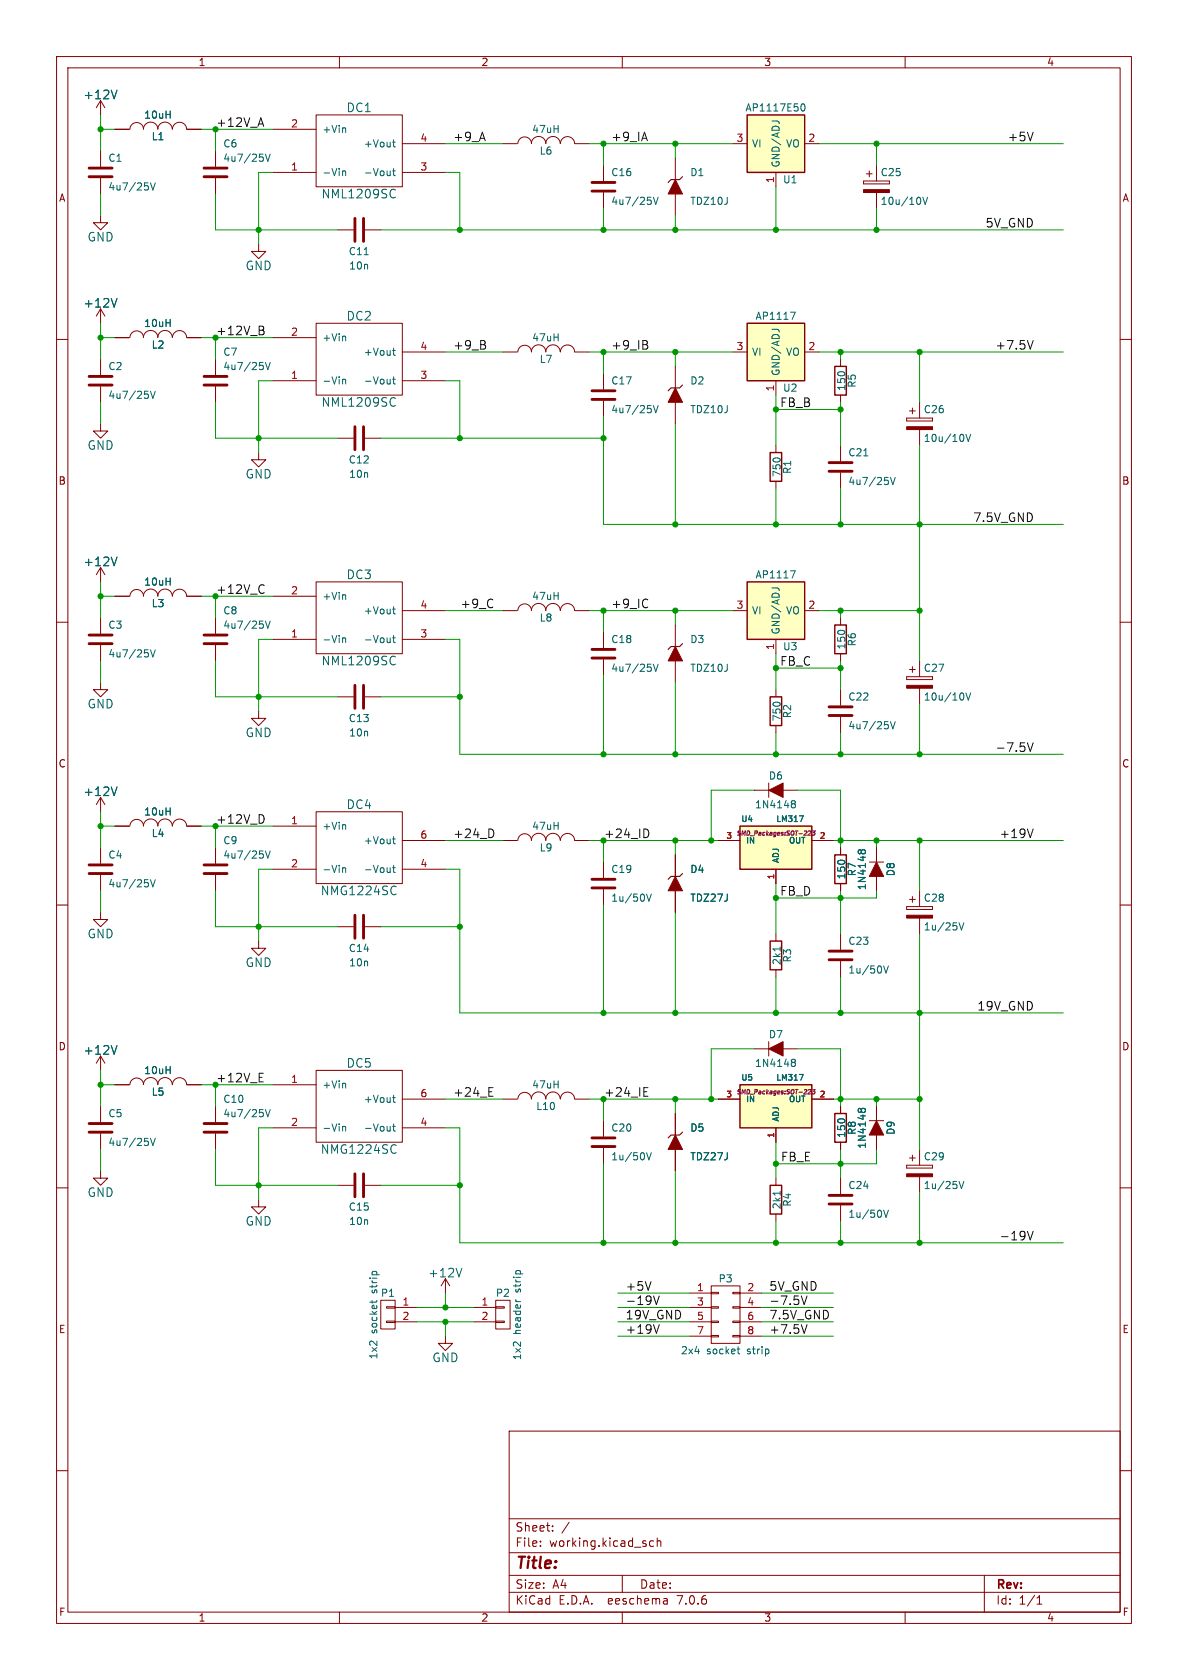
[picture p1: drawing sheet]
<svg xmlns="http://www.w3.org/2000/svg" width="210mm" height="297mm" viewBox="0 0 210 297" stroke-linecap="round" stroke-linejoin="round" font-family="sans-serif">
<defs><g id="words">
<text font-size="2.8" fill="#840000" x="91" y="277.9">Title:</text>
<g font-size="2.1" fill="#006464">
<text x="14.7" y="17.8">+12V</text>
<text x="61.2" y="20">DC1</text>
<text x="56.7" y="35.3">NML1209SC</text>
<text x="15.4" y="42.9">GND</text>
<text x="43.3" y="48">GND</text>
<text x="14.7" y="54.6">+12V</text>
<text x="61.2" y="56.9">DC2</text>
<text x="56.7" y="72.1">NML1209SC</text>
<text x="15.4" y="79.7">GND</text>
<text x="43.3" y="84.8">GND</text>
<text x="14.7" y="100.3">+12V</text>
<text x="61.2" y="102.6">DC3</text>
<text x="56.7" y="117.8">NML1209SC</text>
<text x="15.4" y="125.5">GND</text>
<text x="43.3" y="130.5">GND</text>
<text x="14.7" y="140.9">+12V</text>
<text x="61.2" y="143.2">DC4</text>
<text x="56.6" y="158.5">NMG1224SC</text>
<text x="15.4" y="166.1">GND</text>
<text x="43.3" y="171.2">GND</text>
<text x="14.7" y="186.7">+12V</text>
<text x="61.2" y="189">DC5</text>
<text x="56.6" y="204.2">NMG1224SC</text>
<text x="15.4" y="211.8">GND</text>
<text x="43.3" y="216.9">GND</text>
<text x="75.6" y="226">+12V</text>
<text x="76.3" y="241">GND</text>
</g>
<g font-size="2.1" fill="#009600">
<text x="38.1" y="22.5">+12V_A</text>
<text x="38.1" y="59.4">+12V_B</text>
<text x="38.1" y="105.1">+12V_C</text>
<text x="38.1" y="145.7">+12V_D</text>
<text x="106.7" y="148.3">+24_ID</text>
<text x="38.1" y="191.5">+12V_E</text>
<text x="106.7" y="194">+24_IE</text>
</g>
<g font-size="2.1" fill="#0f0f0f">
<text x="80" y="25.1">+9_A</text>
<text x="107.9" y="25.1">+9_IA</text>
<text x="178.1" y="25.1">+5V</text>
<text x="174.2" y="40.3">5V_GND</text>
<text x="80" y="61.9">+9_B</text>
<text x="107.9" y="61.9">+9_IB</text>
<text x="175.9" y="61.9">+7.5V</text>
<text x="137.8" y="72.1">FB_B</text>
<text x="172" y="92.4">7.5V_GND</text>
<text x="81.3" y="107.6">+9_C</text>
<text x="107.9" y="107.6">+9_IC</text>
<text x="137.8" y="117.8">FB_C</text>
<text x="175.9" y="133">-7.5V</text>
<text x="80" y="148.3">+24_D</text>
<text x="176.6" y="148.3">+19V</text>
<text x="137.8" y="158.4">FB_D</text>
<text x="172.7" y="178.8">19V_GND</text>
<text x="80" y="194">+24_E</text>
<text x="138" y="205.4">FB_E</text>
<text x="176.6" y="219.4">-19V</text>
<text x="110.5" y="230.8">-19V</text>
<text x="110.5" y="233.4">19V_GND</text>
<text x="110.5" y="228.3">+5V</text>
<text x="135.9" y="228.3">5V_GND</text>
<text x="135.9" y="233.4">7.5V_GND</text>
<text x="135.9" y="230.8">-7.5V</text>
<text x="110.5" y="235.9">+19V</text>
<text x="135.9" y="235.9">+7.5V</text>
</g>
<g font-size="2.1" fill="#840000">
<text x="91" y="273.7">File:</text>
<text x="91" y="271">Sheet:</text>
<text x="97.1" y="273.7">working.kicad_sch</text>
<text x="91" y="281.1">Size:</text>
<text x="97.7" y="281.1">A4</text>
<text x="113" y="281.1">Date:</text>
<text x="176" y="281.3">Rev:</text>
<text x="91" y="283.9">KiCad</text>
<text x="98.7" y="283.9">E.D.A.</text>
<text x="107.6" y="283.9">eeschema</text>
<text x="120" y="283.9">7.0.6</text>
<text x="176" y="283.9">Id:</text>
<text x="180.1" y="283.9">1/1</text>
</g>
<g font-size="1.8" fill="#840000">
<text x="35" y="11.9">1</text>
<text x="85" y="11.9">2</text>
<text x="135" y="11.9">3</text>
<text x="185" y="11.9">4</text>
<text x="10.3" y="35.9">A</text>
<text x="198.4" y="35.9">A</text>
<text x="10.3" y="85.9">B</text>
<text x="198.3" y="85.9">B</text>
<text x="10.3" y="135.9">C</text>
<text x="198.3" y="135.9">C</text>
<text x="10.3" y="185.9">D</text>
<text x="198.3" y="185.9">D</text>
<text x="10.3" y="235.9">E</text>
<text x="198.3" y="235.9">E</text>
<text x="10.3" y="285.9">F</text>
<text x="35" y="286.9">1</text>
<text x="85" y="286.9">2</text>
<text x="135" y="286.9">3</text>
<text x="185" y="286.9">4</text>
<text x="198.4" y="285.9">F</text>
</g>
<g font-size="1.8" fill="#006464">
<text x="25.4" y="21.2">10uH</text>
<text x="56.9" y="23.7">+Vin</text>
<text x="94" y="23.7">47uH</text>
<text x="131.7" y="19.9">AP1117E50</text>
<text x="19.1" y="28.8">C1</text>
<text x="26.7" y="25">L1</text>
<text x="39.4" y="26.3">C6</text>
<text x="39.4" y="28.8">4u7/25V</text>
<text x="64.2" y="26.3">+Vout</text>
<text x="95.3" y="27.5">L6</text>
<text x="132.8" y="26.3">VI</text>
<text x="138" y="29.7" transform="rotate(-90 138 29.7)">GND/ADJ</text>
<text x="138.9" y="26.3">VO</text>
<text x="19.1" y="33.9">4u7/25V</text>
<text x="56.9" y="31.3">-Vin</text>
<text x="64.2" y="31.3">-Vout</text>
<text x="108" y="31.3">C16</text>
<text x="121.9" y="31.3">D1</text>
<text x="138.3" y="32.6">U1</text>
<text x="155.6" y="31.3">C25</text>
<text x="108" y="36.4">4u7/25V</text>
<text x="121.9" y="36.4">TDZ10J</text>
<text x="155.6" y="36.4">10u/10V</text>
<text x="61.6" y="45.3">C11</text>
<text x="61.6" y="47.9">10n</text>
<text x="25.4" y="58">10uH</text>
<text x="133.5" y="56.7">AP1117</text>
<text x="19.1" y="65.6">C2</text>
<text x="26.7" y="61.8">L2</text>
<text x="39.4" y="63.1">C7</text>
<text x="39.4" y="65.6">4u7/25V</text>
<text x="56.9" y="60.6">+Vin</text>
<text x="64.2" y="63.1">+Vout</text>
<text x="94" y="60.6">47uH</text>
<text x="95.3" y="64.4">L7</text>
<text x="132.8" y="63.1">VI</text>
<text x="138.9" y="63.1">VO</text>
<text x="19.1" y="70.7">4u7/25V</text>
<text x="56.9" y="68.2">-Vin</text>
<text x="64.2" y="68.2">-Vout</text>
<text x="108" y="68.2">C17</text>
<text x="121.9" y="68.2">D2</text>
<text x="138" y="66.5" transform="rotate(-90 138 66.5)">GND/ADJ</text>
<text x="138.3" y="69.4">U2</text>
<text x="149.6" y="69.2" transform="rotate(-90 149.6 69.2)">150</text>
<text x="151.5" y="68.7" transform="rotate(-90 151.5 68.7)">R5</text>
<text x="108" y="73.3">4u7/25V</text>
<text x="121.9" y="73.3">TDZ10J</text>
<text x="163.2" y="73.3">C26</text>
<text x="61.6" y="82.1">C12</text>
<text x="140.1" y="83.9" transform="rotate(-90 140.1 83.9)">R1</text>
<text x="149.9" y="80.9">C21</text>
<text x="163.2" y="78.3">10u/10V</text>
<text x="61.6" y="84.7">10n</text>
<text x="138.2" y="84.4" transform="rotate(-90 138.2 84.4)">750</text>
<text x="149.9" y="86">4u7/25V</text>
<text x="25.4" y="103.7">10uH</text>
<text x="26.7" y="107.5">L3</text>
<text x="56.9" y="106.3">+Vin</text>
<text x="94" y="106.3">47uH</text>
<text x="133.5" y="102.5">AP1117</text>
<text x="19.1" y="111.4">C3</text>
<text x="39.4" y="108.8">C8</text>
<text x="39.4" y="111.4">4u7/25V</text>
<text x="56.9" y="113.9">-Vin</text>
<text x="64.2" y="113.9">-Vout</text>
<text x="64.2" y="108.8">+Vout</text>
<text x="95.3" y="110.1">L8</text>
<text x="108" y="113.9">C18</text>
<text x="121.9" y="113.9">D3</text>
<text x="132.8" y="108.8">VI</text>
<text x="138" y="112.3" transform="rotate(-90 138 112.3)">GND/ADJ</text>
<text x="138.9" y="108.8">VO</text>
<text x="19.1" y="116.4">4u7/25V</text>
<text x="108" y="119">4u7/25V</text>
<text x="121.9" y="119">TDZ10J</text>
<text x="138.3" y="115.2">U3</text>
<text x="149.6" y="114.9" transform="rotate(-90 149.6 114.9)">150</text>
<text x="151.5" y="114.4" transform="rotate(-90 151.5 114.4)">R6</text>
<text x="163.2" y="119">C27</text>
<text x="149.9" y="124.1">C22</text>
<text x="163.2" y="124.1">10u/10V</text>
<text x="61.6" y="127.9">C13</text>
<text x="61.6" y="130.4">10n</text>
<text x="138.2" y="127.6" transform="rotate(-90 138.2 127.6)">750</text>
<text x="140.1" y="127.1" transform="rotate(-90 140.1 127.1)">R2</text>
<text x="149.9" y="129.1">4u7/25V</text>
<text x="133.4" y="143.1">1N4148</text>
<text x="135.8" y="138">D6</text>
<text x="25.4" y="144.4">10uH</text>
<text x="26.7" y="148.2">L4</text>
<text x="39.4" y="149.5">C9</text>
<text x="56.9" y="146.9">+Vin</text>
<text x="64.2" y="149.5">+Vout</text>
<text x="94" y="146.9">47uH</text>
<text x="19.1" y="152">C4</text>
<text x="39.4" y="152">4u7/25V</text>
<text x="56.9" y="154.5">-Vin</text>
<text x="64.2" y="154.5">-Vout</text>
<text x="95.3" y="150.7">L9</text>
<text x="108" y="154.5">C19</text>
<text x="121.9" y="154.5">D4</text>
<text x="149.6" y="155.6" transform="rotate(-90 149.6 155.6)">150</text>
<text x="151.5" y="155" transform="rotate(-90 151.5 155)">R7</text>
<text x="158.3" y="155" transform="rotate(-90 158.3 155)">D8</text>
<text x="19.1" y="157.1">4u7/25V</text>
<text x="108" y="159.6">1u/50V</text>
<text x="121.9" y="159.6">TDZ27J</text>
<text x="153.3" y="157.5" transform="rotate(-90 153.3 157.5)">1N4148</text>
<text x="163.2" y="159.6">C28</text>
<text x="149.9" y="167.2">C23</text>
<text x="163.2" y="164.7">1u/25V</text>
<text x="61.6" y="168.5">C14</text>
<text x="61.6" y="171">10n</text>
<text x="138.2" y="170.7" transform="rotate(-90 138.2 170.7)">2k1</text>
<text x="140.1" y="170.3" transform="rotate(-90 140.1 170.3)">R3</text>
<text x="149.9" y="172.3">1u/50V</text>
<text x="135.8" y="183.7">D7</text>
<text x="25.4" y="190.1">10uH</text>
<text x="133.4" y="188.8">1N4148</text>
<text x="19.1" y="197.7">C5</text>
<text x="26.7" y="193.9">L5</text>
<text x="39.4" y="197.7">4u7/25V</text>
<text x="39.4" y="195.2">C10</text>
<text x="56.9" y="192.6">+Vin</text>
<text x="64.2" y="195.2">+Vout</text>
<text x="94" y="192.6">47uH</text>
<text x="94.7" y="196.4">L10</text>
<text x="19.1" y="202.8">4u7/25V</text>
<text x="56.9" y="200.3">-Vin</text>
<text x="64.2" y="200.3">-Vout</text>
<text x="108" y="200.3">C20</text>
<text x="121.9" y="200.3">D5</text>
<text x="149.6" y="201.3" transform="rotate(-90 149.6 201.3)">150</text>
<text x="151.5" y="200.7" transform="rotate(-90 151.5 200.7)">R8</text>
<text x="153.3" y="203.2" transform="rotate(-90 153.3 203.2)">1N4148</text>
<text x="158.3" y="200.7" transform="rotate(-90 158.3 200.7)">D9</text>
<text x="108" y="205.3">1u/50V</text>
<text x="121.9" y="205.3">TDZ27J</text>
<text x="163.2" y="205.3">C29</text>
<text x="61.6" y="214.2">C15</text>
<text x="138.2" y="213.9" transform="rotate(-90 138.2 213.9)">2k1</text>
<text x="140.1" y="213.4" transform="rotate(-90 140.1 213.4)">R4</text>
<text x="149.9" y="210.4">C24</text>
<text x="149.9" y="215.5">1u/50V</text>
<text x="163.2" y="210.4">1u/25V</text>
<text x="61.6" y="216.8">10n</text>
<text x="126.9" y="226.9">P3</text>
<text x="66.9" y="228.5" transform="rotate(-90 66.9 228.5)">strip</text>
<text x="67.2" y="229.5">P1</text>
<text x="87.6" y="229.5">P2</text>
<text x="92.3" y="228.4" transform="rotate(-90 92.3 228.4)">strip</text>
<text x="66.9" y="235.8" transform="rotate(-90 66.9 235.8)">socket</text>
<text x="92.3" y="235.9" transform="rotate(-90 92.3 235.9)">header</text>
<text x="120.3" y="239.6">2x4</text>
<text x="124.9" y="239.6">socket</text>
<text x="132.2" y="239.6">strip</text>
<text x="66.9" y="240.4" transform="rotate(-90 66.9 240.4)">1x2</text>
<text x="92.3" y="240.6" transform="rotate(-90 92.3 240.6)">1x2</text>
</g>
<g font-size="1.8" fill="#a90000">
<text x="51.4" y="22.6">2</text>
<text x="74.2" y="25.1">4</text>
<text x="130.1" y="25.1">3</text>
<text x="142.8" y="25.1">2</text>
<text x="51.4" y="30.2">1</text>
<text x="74.2" y="30.2">3</text>
<text x="136.9" y="32.5" transform="rotate(-90 136.9 32.5)">1</text>
<text x="51.4" y="59.4">2</text>
<text x="74.2" y="62">4</text>
<text x="130.1" y="62">3</text>
<text x="142.8" y="62">2</text>
<text x="51.4" y="67.1">1</text>
<text x="74.2" y="67.1">3</text>
<text x="136.9" y="69.3" transform="rotate(-90 136.9 69.3)">1</text>
<text x="51.4" y="105.2">2</text>
<text x="74.2" y="107.7">4</text>
<text x="130.1" y="107.7">3</text>
<text x="142.8" y="107.7">2</text>
<text x="51.4" y="112.8">1</text>
<text x="74.2" y="112.8">3</text>
<text x="136.9" y="115" transform="rotate(-90 136.9 115)">1</text>
<text x="51.4" y="145.8">1</text>
<text x="74.2" y="148.3">6</text>
<text x="51.4" y="153.4">2</text>
<text x="74.2" y="153.4">4</text>
<text x="51.4" y="191.5">1</text>
<text x="74.2" y="194.1">6</text>
<text x="51.4" y="199.1">2</text>
<text x="74.2" y="199.1">4</text>
<text x="71" y="230.9">1</text>
<text x="71" y="233.4">2</text>
<text x="85" y="230.9">1</text>
<text x="85" y="233.4">2</text>
<text x="123.1" y="228.3">1</text>
<text x="123.1" y="230.9">3</text>
<text x="123.1" y="233.4">5</text>
<text x="132" y="228.3">2</text>
<text x="132" y="230.9">4</text>
<text x="132" y="233.4">6</text>
<text x="123.1" y="236">7</text>
<text x="132" y="236">8</text>
</g>
<g font-size="1.4" fill="#a90000">
<text x="128.3" y="148.3">3</text>
<text x="144.8" y="148.3">2</text>
<text x="136.9" y="155.6" transform="rotate(-90 136.9 155.6)">1</text>
<text x="128.3" y="194.1">3</text>
<text x="144.8" y="194.1">2</text>
<text x="136.9" y="201.3" transform="rotate(-90 136.9 201.3)">1</text>
</g>
<g font-size="1.4" fill="#006464">
<text x="130.9" y="145.5">U4</text>
<text x="131.8" y="149.3">IN</text>
<text x="137.1" y="145.5">LM317</text>
<text x="139.3" y="149.3">OUT</text>
<text x="137.9" y="152.7" transform="rotate(-90 137.9 152.7)">ADJ</text>
<text x="130.9" y="191.2">U5</text>
<text x="137.1" y="191.2">LM317</text>
<text x="131.8" y="195">IN</text>
<text x="139.3" y="195">OUT</text>
<text x="137.9" y="198.4" transform="rotate(-90 137.9 198.4)">ADJ</text>
</g>
<g font-size="1.1" fill="#840084">
<text x="130.1" y="147.9">SMD_Packages:SOT-223</text>
<text x="130.1" y="193.6">SMD_Packages:SOT-223</text>
</g>
</g></defs>
<g fill="none" stroke="#840000" stroke-width=".18">
<path d="M10 10h190v277h-190zM12 12h186v273h-186zM17.8 17.8v2.5M17.8 17.8l-.8 1.3M17.8 17.8l.7 1.3M60 10v2M110 10v2M160 10v2M17.8 38.1v1.3h1.2l-1.2 1.2-1.3-1.2h1.3M17.8 26.7v2.8M17.8 31.5v2.8M20.3 22.9h2.6"/>
<path d="M23 22.8a1.19 1.19 0 0 1 1.2-1.1 1.19 1.19 0 0 1 1.1 1.1 1.28 1.28 0 0 1 1.3-1.2 1.28 1.28 0 0 1 1.3 1.2M27.9 22.8a1.28 1.28 0 0 1 1.3-1.2 1.28 1.28 0 0 1 1.3 1.2M30.5 22.8a1.26 1.26 0 0 1 1.2-1.2 1.26 1.26 0 0 1 1.3 1.2l2.6 .1M38.1 26.7v2.8M38.1 31.5v2.8M48.3 30.5h7.6M48.3 22.9h7.6M55.9 20.3h15.2v12.7h-15.2zM71.1 30.5h7.6M71.1 25.4h7.6M88.9 25.4h2.5M91.5 25.4a1.21 1.21 0 0 1 1.2-1.2 1.21 1.21 0 0 1 1.3 1.2"/>
<path d="M93.9 25.4a1.27 1.27 0 0 1 1.3-1.3 1.27 1.27 0 0 1 1.3 1.3 1.28 1.28 0 0 1 1.3-1.3 1.28 1.28 0 0 1 1.2 1.3M99.1 25.4a1.26 1.26 0 0 1 1.2-1.2 1.26 1.26 0 0 1 1.3 1.2M101.6 25.4h2.5M106.7 29.2v2.8M106.7 34v2.8M119.4 27.9v3.9M119.4 34.3v3.8M129.5 25.4h2.6M137.2 30.5v2.5M142.2 25.4h2.6M152.7 32v.5zM152.7 32.5h4.5z"/>
<path d="M152.7 32h4.5zM153.2 30.7h1M153.7 30.2v1M154.9 29.2v2.8M154.9 34v2.8M157.2 32v.5zM10 60h2M17.8 54.6v2.6M17.8 54.6l-.8 1.3M17.8 54.6l.7 1.3M20.3 59.7h2.6M23 59.7a1.19 1.19 0 0 1 1.2-1.2 1.19 1.19 0 0 1 1.1 1.2 1.28 1.28 0 0 1 1.3-1.3 1.28 1.28 0 0 1 1.3 1.3"/>
<path d="M27.9 59.7a1.28 1.28 0 0 1 1.3-1.3 1.28 1.28 0 0 1 1.3 1.3M30.5 59.7a1.26 1.26 0 0 1 1.2-1.3 1.26 1.26 0 0 1 1.3 1.3M33 59.7h2.6M45.7 43.2v1.3h1.3l-1.3 1.2-1.3-1.2h1.3M48.3 59.7h7.6M55.9 57.2h15.2v12.7h-15.2zM59.7 40.6h2.8M64.5 40.6h2.8M198 60h2M17.8 74.9v1.3h1.2l-1.2 1.3-1.3-1.3h1.3M17.8 63.5v2.8M17.8 68.3v2.8"/>
<path d="M38.1 63.5v2.8M38.1 68.3v2.8M48.3 67.3h7.6M59.7 77.5h2.8M64.5 77.5h2.8M71.1 67.3h7.6M71.1 62.2h7.6M88.9 62.2h2.5M91.5 62.2a1.21 1.21 0 0 1 1.2-1.2 1.21 1.21 0 0 1 1.3 1.2M93.9 62.2a1.27 1.27 0 0 1 1.3-1.2 1.27 1.27 0 0 1 1.3 1.2 1.28 1.28 0 0 1 1.3-1.2 1.28 1.28 0 0 1 1.2 1.2M99.1 62.2a1.26 1.26 0 0 1 1.2-1.2 1.26 1.26 0 0 1 1.3 1.2M101.6 62.2h2.5"/>
<path d="M106.7 66v2.8M106.7 70.9v2.8M119.4 64.8v3.8M119.4 71.1v3.8M129.5 62.2h2.6M137.2 67.3v2.6M137.2 78.7v1.3M142.2 62.2h2.6M148.6 63.5v1.3M148.6 69.9v1.2M148.6 78.7v2.8M160.3 73.9v.5z"/>
<path d="M160.3 74.4h4.5zM160.3 73.9h4.5zM160.8 72.6h1M161.3 72.1v1.1M162.6 71.1v2.8M162.6 75.9v2.8M164.8 73.9v.5zM45.7 80v1.3h1.3l-1.3 1.3-1.3-1.3h1.3M137.2 85.1v1.3M148.6 83.6v2.8M10 110h2M17.8 100.3v2.6"/>
<path d="M17.8 109.2v2.8M17.8 114v2.8M17.8 100.3l-.8 1.3M17.8 100.3l.7 1.3M20.3 105.4h2.6M23 105.4a1.19 1.19 0 0 1 1.2-1.2 1.19 1.19 0 0 1 1.1 1.2 1.28 1.28 0 0 1 1.3-1.3 1.28 1.28 0 0 1 1.3 1.3M27.9 105.4a1.28 1.28 0 0 1 1.3-1.3 1.28 1.28 0 0 1 1.3 1.3M30.5 105.4a1.26 1.26 0 0 1 1.2-1.2 1.26 1.26 0 0 1 1.3 1.2h2.6M38.1 109.2v2.8M38.1 114v2.8M48.3 105.4h7.6M48.3 113h7.6"/>
<path d="M55.9 102.9h15.2v12.7h-15.2zM71.1 108h7.6M71.1 113h7.6M88.9 108h2.5M91.5 107.9a1.21 1.21 0 0 1 1.2-1.1 1.21 1.21 0 0 1 1.3 1.1M93.9 107.9a1.27 1.27 0 0 1 1.3-1.2 1.27 1.27 0 0 1 1.3 1.2 1.28 1.28 0 0 1 1.3-1.2 1.28 1.28 0 0 1 1.2 1.2M99.1 107.9a1.26 1.26 0 0 1 1.2-1.2 1.26 1.26 0 0 1 1.3 1.2M101.6 108h2.5M106.7 111.8v2.8M106.7 116.6v2.8M119.4 110.5v3.8M119.4 116.8v3.9"/>
<path d="M129.5 108h2.6M137.2 113v2.6M142.2 108h2.6M148.6 109.2v1.3M148.6 115.6v1.2M160.3 119.6v.5zM160.3 119.6h4.5zM160.8 118.4h1M161.3 117.9v1M162.6 116.8v2.8M164.8 119.6v.5zM198 110h2"/>
<path d="M17.8 120.7v1.2h1.2l-1.2 1.3-1.3-1.3h1.3M45.7 125.7v1.3h1.3l-1.3 1.3-1.3-1.3h1.3M59.7 123.2h2.8M64.5 123.2h2.8M133.3 139.7h2.6M135.9 138.4v2.6M137.2 121.9v1.3M137.2 128.3v1.2M138.4 139.7h2.6M148.6 121.9v2.8M148.6 126.7v2.8M160.3 120.1h4.5z"/>
<path d="M162.6 121.7v2.8M10 160h2M17.8 141v2.5M17.8 149.9v2.8M17.8 154.7v2.8M17.8 141l-.8 1.2M17.8 141l.7 1.2M20.3 146.1h2.6M23 146a1.19 1.19 0 0 1 1.2-1.1 1.19 1.19 0 0 1 1.1 1.1 1.28 1.28 0 0 1 1.3-1.2 1.28 1.28 0 0 1 1.3 1.2M27.9 146a1.28 1.28 0 0 1 1.3-1.2 1.28 1.28 0 0 1 1.3 1.2M30.5 146a1.26 1.26 0 0 1 1.2-1.2 1.26 1.26 0 0 1 1.3 1.2M33 146.1h2.6"/>
<path d="M38.1 149.9v2.8M38.1 154.7v2.8M48.3 146.1h7.6M48.3 153.7h7.6M55.9 143.5h15.2v12.7h-15.2zM71.1 148.6h7.6M71.1 153.7h7.6M88.9 148.6h2.5M91.5 148.6a1.21 1.21 0 0 1 1.2-1.2 1.21 1.21 0 0 1 1.3 1.2M93.9 148.6a1.27 1.27 0 0 1 1.3-1.3 1.27 1.27 0 0 1 1.3 1.3 1.28 1.28 0 0 1 1.3-1.3 1.28 1.28 0 0 1 1.2 1.3M99.1 148.6a1.26 1.26 0 0 1 1.2-1.3 1.26 1.26 0 0 1 1.3 1.3M101.6 148.6h2.5"/>
<path d="M106.7 152.4v2.8M106.7 157.2v2.8M119.4 151.1v3.8M119.4 157.5v3.8M127 148.6h3.8M137.2 153.7v2.5M143.5 148.6h3.8M148.6 149.9v1.2M148.6 156.2v1.3M153.7 152.4h2.5M154.9 149.9v2.5M154.9 154.9v2.6"/>
<path d="M160.8 159h1M161.3 158.5v1M162.6 157.5v2.8M198 160h2M17.8 161.3v1.3h1.2l-1.2 1.2-1.3-1.2h1.3M45.7 166.4v1.2h1.3l-1.3 1.3-1.3-1.3h1.3M59.7 163.8h2.8M64.5 163.8h2.8M137.2 165.1v1.3M137.2 171.5v1.2M148.6 165.1v2.8M148.6 169.9v2.8"/>
<path d="M160.3 160.3v.5zM160.3 160.8h4.5zM160.3 160.3h4.5zM162.6 162.3v2.8M164.8 160.3v.5zM17.8 186.7v2.5M17.8 195.6v2.8M17.8 186.7l-.8 1.3M17.8 186.7l.7 1.3M20.3 191.8h2.6M23 191.7a1.19 1.19 0 0 1 1.2-1.1 1.19 1.19 0 0 1 1.1 1.1 1.28 1.28 0 0 1 1.3-1.2 1.28 1.28 0 0 1 1.3 1.2M27.9 191.7a1.28 1.28 0 0 1 1.3-1.2 1.28 1.28 0 0 1 1.3 1.2"/>
<path d="M30.5 191.7a1.26 1.26 0 0 1 1.2-1.2 1.26 1.26 0 0 1 1.3 1.2l2.6 .1M38.1 195.6v2.8M48.3 191.8h7.6M48.3 199.4h7.6M55.9 189.2h15.2v12.7h-15.2zM71.1 194.3h7.6M71.1 199.4h7.6M88.9 194.3h2.5M91.5 194.3a1.21 1.21 0 0 1 1.2-1.2 1.21 1.21 0 0 1 1.3 1.2M93.9 194.3a1.27 1.27 0 0 1 1.3-1.3 1.27 1.27 0 0 1 1.3 1.3 1.28 1.28 0 0 1 1.3-1.3 1.28 1.28 0 0 1 1.2 1.3M99.1 194.3a1.26 1.26 0 0 1 1.2-1.2 1.26 1.26 0 0 1 1.3 1.2M101.6 194.3h2.5"/>
<path d="M106.7 198.1v2.8M119.4 196.9v3.8M127 194.3h3.8M133.3 185.4h2.6M135.9 184.2v2.5M137.2 199.4v2.5M138.4 185.4h2.6M143.5 194.3h3.8M148.6 195.6v1.3M153.7 198.1h2.5M154.9 195.6v2.5M10 210h2"/>
<path d="M17.8 207v1.3h1.2l-1.2 1.3-1.3-1.3h1.3M17.8 200.4v2.8M38.1 200.4v2.8M45.7 212.1v1.3h1.3l-1.3 1.2-1.3-1.2h1.3M59.7 209.6h2.8M64.5 209.6h2.8M106.7 202.9v2.8M119.4 203.2v3.8M137.2 208.3v1.3M137.2 214.6v1.3M148.6 201.9v1.3M148.6 208.3v2.8"/>
<path d="M148.6 213.1v2.8M154.9 200.7v2.5M160.3 206v.5zM160.3 206.5h4.5zM160.3 206h4.5zM160.8 204.7h1M161.3 204.2v1M162.6 203.2v2.8M162.6 208v2.8M164.8 206v.5zM198 210h2M67.3 229.9h2.5v5h-2.5z"/>
<path d="M68.3 233.6h1.5v.2h-1.5zM68.3 231h1.5v.3h-1.5zM69.8 231.1h3.9M69.8 233.7h3.9M78.7 236.2v1.3h1.3l-1.3 1.3-1.2-1.3h1.2M78.7 226.1l-.7 1.2M78.7 226.1v2.5M78.7 226.1l.8 1.2M83.8 231.1h3.8M83.8 233.7h3.8M87.6 233.6h1.6v.2h-1.6zM87.6 231h1.6v.3h-1.6z"/>
<path d="M87.6 229.9h2.6v5h-2.6zM121.9 231.1h3.8M121.9 233.7h3.8M121.9 228.6h3.8M121.9 236.2h3.8M125.7 236.1h1.3v.2h-1.3zM125.7 233.6h1.3v.2h-1.3zM125.7 231h1.3v.3h-1.3zM125.7 228.5h1.3v.2h-1.3zM125.7 227.3h5.1v10.2h-5.1zM129.5 236.1h1.3v.2h-1.3zM129.5 233.6h1.3v.2h-1.3z"/>
<path d="M129.5 231h1.3v.3h-1.3zM129.5 228.5h1.3v.2h-1.3zM130.8 231.1h3.8M130.8 233.7h3.8M130.8 228.6h3.8M130.8 236.2h3.8M10 260h2M90 253h108v32h-108zM198 260h2M90 278.5h108M90 274.5h108M90 268.5h108"/>
<path d="M95.5 273.2v.2M95.5 272.5v.1M97.7 270.5v.2M97.7 269.8v.1M100.6 269.1l-1.3 1.9M110 278.5v3M115.5 272.5l-.4-.1-.3 .3v.4l.2 .2h.5M116.2 272.5l.2-.1 .4 .1v.9M116.2 271.9v1.5M174 278.5v6.5M60 285v2M90 281.5h108"/>
<path d="M110 285v2M117.9 282.7l.1 .9M118 283.5l-.2 .1M118 282.9l-.2 .1M160 285v2M183.3 283.6h.9M183.3 282.5l.5-.4v1.5"/>
</g>
<g fill="none" stroke="#840000" stroke-width=".51">
<path d="M15.7 31.2h4.1M15.7 29.7h4.1M36.1 31.2h4M36.1 29.7h4M62.7 38.6v4.1M64.3 38.6v4.1M104.6 33.8h4.1M104.6 32.3h4.1M15.7 68.1h4.1M15.7 66.5h4.1M36.1 68.1h4M36.1 66.5h4"/>
<path d="M62.7 75.4v4.1M64.3 75.4v4.1M104.6 70.6h4.1M104.6 69.1h4.1M146.6 83.3h4M146.6 81.8h4M15.7 113.8h4.1M15.7 112.3h4.1M36.1 113.8h4M36.1 112.3h4M104.6 116.3h4.1M104.6 114.8h4.1"/>
<path d="M62.7 121.2v4M64.3 121.2v4M146.6 126.5h4M146.6 125h4M15.7 154.4h4.1M15.7 152.9h4.1M36.1 154.4h4M36.1 152.9h4M104.6 157h4.1M104.6 155.4h4.1M62.7 161.8v4.1M64.3 161.8v4.1"/>
<path d="M146.6 169.7h4M146.6 168.1h4M15.7 198.6h4.1M36.1 198.6h4M15.7 200.2h4.1M36.1 200.2h4M62.7 207.5v4.1M64.3 207.5v4.1M104.6 202.7h4.1M104.6 201.2h4.1M146.6 212.9h4M146.6 211.3h4"/>
</g>
<g fill="none" stroke="#006464" stroke-width=".18">
<path d="M20.7 15.9l-.5 1.6M141.6 18.6l.3-.2a.68 .68 0 0 1 .4 .6 .68 .68 0 0 1-.4 .6l-.3-.2M26.2 32.9v.6M26.6 32.3l.4 1.3 .4-1.3M46.5 27.9v.5M46.9 27.2l.4 1.3 .5-1.3M60.6 30.2v.9M60.6 30.3l.1-.1 .3 .1 .1 .8M60.9 22.6l.2 .2v.6M69.4 30.2h.5M69.4 25.1h.5M69.5 33.5l.4 .1"/>
<path d="M69.6 24.7v1.1l.3 .2M69.6 29.8v1.1l.3 .2M69.9 34.8l-.4 .2M115.1 35.5v.5M115.5 34.9l.4 1.2 .4-1.2M136.5 21.4h.9l.3 .2M162.7 35.1v.8M163.1 34.9l.4 1.2 .5-1.2M20.7 52.8l-.5 1.5M60.9 59.4l.2 .2v.7M64.4 45h.7M136.5 58.2h.9l.3 .2"/>
<path d="M139.7 55.2h.9l-.6 1.3M26.2 69.8v.5M26.6 69.2l.4 1.2 .4-1.2M46.5 64.7v.5M46.9 64.1l.4 1.2 .5-1.2M60.6 67v.9M60.6 67.2l.1-.2 .3 .1 .1 .8M69.4 67h.5M69.4 62h.5M69.5 70.3l.4 .1M69.6 61.5v1.1l.3 .2M69.6 66.6v1.1l.3 .2"/>
<path d="M69.9 71.7l-.4 .1M115.1 72.3v.5M115.5 71.7l.4 1.3 .4-1.3M170.3 77v.8M170.7 76.8l.5 1.2 .4-1.2M20.7 98.5l-.5 1.5M152.7 80.6h.7M157 85v.5M157.4 84.4l.4 1.3 .5-1.3M26.2 115.5v.5M26.6 114.9l.4 1.2 .4-1.2M46.5 110.4v.5"/>
<path d="M46.9 109.8l.4 1.3 .5-1.3M60.6 112.8v.8M60.6 112.9l.1-.1h.3l.1 .8M60.9 105.1l.2 .2v.7M69.4 112.8h.5M69.4 107.7h.5M69.5 116l.4 .2M69.6 107.3v1l.3 .2M69.6 112.3v1.1l.3 .2M69.9 117.4l-.4 .1M115.1 118v.6M115.5 117.4l.4 1.3 .4-1.3"/>
<path d="M136.5 103.9h.9l.3 .2M139.7 100.9h.9l-.6 1.3M20.7 139.1l-.5 1.6M157 128.2v.5M157.4 127.6l.4 1.2 .5-1.2M170.3 122.7v.8M170.7 122.5l.5 1.3 .4-1.3M26.2 156.1v.6M26.6 155.5l.4 1.3 .4-1.3M46.5 151v.6M46.9 150.4l.4 1.3 .5-1.3M60.6 153.4v.8"/>
<path d="M60.6 153.5l.1-.1 .3 .1 .1 .7M60.9 145.8l.2 .2v.6M69.4 153.4h.5M69.4 148.3h.5M69.6 147.9v1.1l.3 .2M69.6 153v1.1l.3 .1M69.7 156.7l.3 .1M70 158l-.3 .2M114.3 158.1l.4 1.2 .4-1.2M140 141.6l.4-.1 .1 .2 .1 .2-.2 .2M140 142l.1 .1M140.1 142.1h.3"/>
<path d="M140.1 142.1l-.1 .1M140.4 142.1l.2 .2-.1 .4-.1 .1h-.4M141.3 144.2h.7l-.4 1M152.3 150.7l-.1 .1M152.3 150.5l-.3-.3-.2 .1-.1 .2 .1 .3M152.3 150.5l.2-.3 .4 .1 .1 .2-.1 .3M152.3 150.5v.2M152.3 150.7v.1M137.9 167.4v.7M156.2 170.8l.4 1.2 .4-1.2M169.5 163.1l.5 1.3 .4-1.3M20.7 184.8l-.5 1.6"/>
<path d="M46.5 196.8v.5M46.9 196.2l.4 1.2 .5-1.2M60.6 199.1v.9M60.6 199.2l.1-.1 .3 .1 .1 .8M60.9 191.5l.2 .2v.6M69.4 199.1h.5M69.4 194h.5M69.6 193.6v1.1l.3 .2M69.6 198.7v1.1l.3 .2M140 187.8h.1M140 187.3h.4l.1 .1 .1 .2-.2 .2M140.1 187.8h.3"/>
<path d="M140.1 187.8l-.1 .1M140.4 187.8l.2 .3-.1 .3-.1 .1h-.4M141.3 189.9h.7l-.4 1.1M152.3 196.2l-.3-.3-.2 .1-.1 .2 .1 .3M152.3 196.2v.2M152.3 196.2l.2-.3 .4 .1 .1 .2-.1 .3M152.3 196.4l-.1 .1M152.3 196.4v.1M26.2 201.8v.6M26.6 201.2l.4 1.3 .4-1.3M69.7 202.4l.3 .1M70 203.8l-.3 .1"/>
<path d="M114.3 203.8l.4 1.2 .4-1.2M137.9 210.6v.7M156.2 213.9l.4 1.3 .4-1.3M169.5 208.9l.5 1.2 .4-1.2M65.8 229.9v.5M66.6 229.9v.2M81.6 224.2l-.5 1.5M91.2 229.7v.2M130.3 238.5h.5M130.5 239.3h.3"/>
</g>
<g fill="none" stroke="#840000" stroke-width=".25">
<path d="M132.1 20.3h10.1v10.2h-10.1zM132.1 57.2h10.1v10.1h-10.1zM147.6 64.8h2v5.1h-2zM136.1 80h2.1v5.1h-2.1zM132.1 102.9h10.1v10.1h-10.1zM147.6 110.5h2v5.1h-2zM136.1 123.2h2.1v5.1h-2.1zM130.8 146.1h12.7v7.6h-12.7zM147.6 151.1h2v5.1h-2zM136.1 166.4h2.1v5.1h-2.1zM130.8 191.8h12.7v7.6h-12.7zM147.6 196.9h2v5h-2z"/>
<path d="M136.1 209.6h2.1v5h-2.1z"/>
</g>
<path d="M120.6 31.2l-.5 .6h-1.5l-.5 .5M120.6 68.1l-.5 .5h-1.5l-.5 .5M120.6 113.8l-.5 .5h-1.5l-.5 .5M120.6 154.4l-.5 .5h-1.5l-.5 .5M120.6 200.2l-.5 .5h-1.5l-.5 .5" fill="none" stroke="#840000" stroke-width=".2"/>
<g fill="#840000" stroke="#840000" stroke-width=".18">
<path d="M119.4 114.3l1.2 2.5h-2.5z"/>
<path d="M135.9 185.4l2.5-1.2v2.5z"/>
<path d="M160.3 121.2h4.5v.5h-4.5z"/>
<path d="M119.4 154.9l1.2 2.6h-2.5z"/>
<path d="M154.9 152.4l1.3 2.5h-2.5z"/>
<path d="M160.3 161.8h4.5v.5h-4.5z"/>
<path d="M135.9 139.7l2.5-1.3v2.6z"/>
<path d="M160.3 75.4h4.5v.5h-4.5z"/>
<path d="M152.7 33.5h4.5v.5h-4.5z"/>
<path d="M160.3 207.5h4.5v.5h-4.5z"/>
<path d="M119.4 31.8l1.2 2.5h-2.5z"/>
<path d="M119.4 68.6l1.2 2.5h-2.5z"/>
<path d="M154.9 198.1l1.3 2.6h-2.5z"/>
<path d="M119.4 200.7l1.2 2.5h-2.5z"/>
</g>
<g fill="#ffffc2" stroke="#ffffc2" stroke-width=".18">
<path d="M132.1 102.9h10.1v10.1h-10.1z"/>
<path d="M130.8 191.8h12.7v7.6h-12.7z"/>
<path d="M130.8 146.1h12.7v7.6h-12.7z"/>
<path d="M132.1 20.3h10.1v10.2h-10.1z"/>
<path d="M132.1 57.2h10.1v10.1h-10.1z"/>
</g>
<path d="M142.9 147l.3-.1 .1 .2-.5 .6h.5M143.6 146.9h.5l-.3 .3 .2 .1v.3h-.5M142.9 192.7l.3-.1 .1 .2-.5 .6h.5M143.6 192.6h.5l-.3 .3 .2 .1v.3h-.5" fill="none" stroke="#840084" stroke-width=".18"/>
<g fill="none" stroke="#0f0f0f" stroke-width=".18">
<path d="M45.7 21.9h.8M46.1 20.8l.5 1.6M85.3 23.4l.5 1.5M113.6 24.5h.7M113.9 23.4l.5 1.5M182.6 23.4l-.5 1.5M46.3 57.7l.3 .2-.1 .3-.2 .2a.41 .41 0 0 1 .4 .4 .41 .41 0 0 1-.3 .4h-.6M85.5 60.9a.41 .41 0 0 1 .4 .4 .41 .41 0 0 1-.3 .4M85.6 60.3l.2 .2-.2 .4M114.1 60.2l.3 .3v.3l-.3 .1a.41 .41 0 0 1 .4 .4 .41 .41 0 0 1-.3 .4h-.6M182.6 60.2l-.5 1.5M46.4 103.4l.3 .1"/>
<path d="M46.7 104.8l-.3 .1M87 106l.1 .1M87.1 107.3l-.1 .1M114.2 105.9l.3 .2M114.5 107.3l-.3 .1M181.6 131.3l.5 1.5 .5-1.5M46.4 144.1l.3 .6-.1 .5-.2 .3M86.8 146.6a.82 .82 0 0 1 .5 .7 .82 .82 0 0 1-.5 .8M114.2 146.6a.82 .82 0 0 1 .5 .7 .82 .82 0 0 1-.5 .8M182.6 146.6l-.5 1.5M45.8 190.5h.5M45.8 191.3h.7"/>
<path d="M45.8 189.7h.7M86.4 193h.5M86.4 193.8h.7M86.4 192.3h.7M113.8 193h.5M113.8 193.8h.7M113.8 192.3h.7M181.6 217.7l.5 1.5 .5-1.5M115.1 226.6l-.5 1.5M115.5 229.1l.5 1.5 .5-1.5M116.5 234.2l-.5 1.5M141.7 229.1l.5 1.5 .5-1.5"/>
<path d="M142.7 234.2l-.5 1.5"/>
</g>
<g fill="none" stroke="#009600" stroke-width=".18">
<path d="M17.8 20.3v6.4M17.8 34.3v3.8M17.8 22.9h2.5M35.6 22.9h12.7M38.1 22.9v3.8M38.1 34.3v6.3h21.6M48.3 30.5h-2.6v12.7M78.7 30.5h2.6v10.1M78.7 25.4h10.2M104.1 25.4h25.4M106.7 25.4v3.8M106.7 36.8v3.8"/>
<path d="M119.4 25.4v2.5M119.4 38.1v2.5M137.2 33v7.6M144.8 25.4h43.2M154.9 25.4v3.8M154.9 36.8v3.8M17.8 57.2v6.3M17.8 59.7h2.5M35.6 59.7h12.7M38.1 59.7v3.8M67.3 40.6h120.7M17.8 71.1v3.8"/>
<path d="M38.1 71.1v6.4h21.6M48.3 67.3h-2.6v12.7M67.3 77.5h39.4M78.7 67.3h2.6v10.2M78.7 62.2h10.2M104.1 62.2h25.4M106.7 62.2v3.8M106.7 73.7v19h81.3M119.4 62.2v2.6M119.4 74.9v17.8M137.2 69.9v8.8M137.2 72.4h11.4"/>
<path d="M144.8 62.2h43.2M148.6 62.2v1.3M148.6 71.1v7.6M162.6 62.2v8.9M162.6 78.7v38.1M137.2 86.4v6.3M148.6 86.4v6.3M17.8 102.9v6.3M17.8 116.8v3.9M17.8 105.4h2.5M35.6 105.4h12.7M38.1 105.4v3.8"/>
<path d="M38.1 116.8v6.4h21.6M48.3 113h-2.6v12.7M78.7 113h2.6v20.4h106.7M78.7 108h10.2M104.1 108h25.4M106.7 108v3.8M106.7 119.4v14M119.4 108v2.5M137.2 115.6v6.3M137.2 118.1h11.4M144.8 108h17.8M148.6 108v1.2"/>
<path d="M148.6 116.8v5.1M67.3 123.2h14M119.4 120.7v12.7M133.3 139.7h-7.6v8.9M137.2 129.5v3.9M141 139.7h7.6v10.2M148.6 129.5v3.9M162.6 124.5v8.9M17.8 143.5v6.4M17.8 157.5v3.8M17.8 146.1h2.5M35.6 146.1h12.7"/>
<path d="M38.1 157.5v6.3h21.6M38.1 146.1v3.8M48.3 153.7h-2.6v12.7M78.7 153.7h2.6v25.4h106.7M78.7 148.6h10.2M104.1 148.6h22.9M106.7 148.6v3.8M119.4 148.6v2.5M137.2 156.2v8.9M147.3 148.6h40.7M148.6 157.5v7.6M154.9 148.6v1.3"/>
<path d="M154.9 157.5v1.3h-17.7M162.6 148.6v8.9M67.3 163.8h14M106.7 160v19.1M119.4 161.3v17.8M137.2 172.7v6.4M148.6 172.7v6.4M162.6 165.1v38.1M17.8 189.2v6.4M17.8 191.8h2.5M35.6 191.8h12.7M38.1 191.8v3.8"/>
<path d="M48.3 199.4h-2.6v12.7M78.7 194.3h10.2M78.7 199.4h2.6v20.3h106.7M104.1 194.3h22.9M106.7 194.3v3.8M119.4 194.3v2.6M133.3 185.4h-7.6v8.9M141 185.4h7.6v10.2M147.3 194.3h15.3M154.9 194.3v1.3M17.8 203.2v3.8M38.1 203.2v6.4h21.6"/>
<path d="M67.3 209.6h14M106.7 205.7v14M119.4 207v12.7M137.2 201.9v6.4M137.2 215.9v3.8M148.6 203.2v5.1M148.6 215.9v3.8M154.9 203.2v2.5h-17.7M162.6 210.8v8.9M73.7 231.1h10.1M73.7 233.7h10.1M78.7 228.6v2.5"/>
<path d="M78.7 233.7v2.5M109.2 231.1h12.7M109.2 233.7h12.7M109.2 236.2h12.7M109.2 228.6h12.7M134.6 231.1h12.7M134.6 233.7h12.7M134.6 236.2h12.7M134.6 228.6h12.7"/>
</g>
<g fill="#009600" stroke="#009600" stroke-width=".18">
<circle cx="125.7" cy="148.6" r=".46"/>
<circle cx="119.4" cy="148.6" r=".46"/>
<circle cx="106.7" cy="179.1" r=".46"/>
<circle cx="119.4" cy="179.1" r=".46"/>
<circle cx="106.7" cy="219.7" r=".46"/>
<circle cx="81.3" cy="209.6" r=".46"/>
<circle cx="81.3" cy="163.8" r=".46"/>
<circle cx="78.7" cy="233.7" r=".46"/>
<circle cx="78.7" cy="231.1" r=".46"/>
<circle cx="125.7" cy="194.3" r=".46"/>
<circle cx="137.2" cy="179.1" r=".46"/>
<circle cx="119.4" cy="194.3" r=".46"/>
<circle cx="137.2" cy="205.7" r=".46"/>
<circle cx="148.6" cy="205.7" r=".46"/>
<circle cx="162.6" cy="219.7" r=".46"/>
<circle cx="148.6" cy="219.7" r=".46"/>
<circle cx="162.6" cy="194.3" r=".46"/>
<circle cx="17.8" cy="191.8" r=".46"/>
<circle cx="45.7" cy="209.6" r=".46"/>
<circle cx="148.6" cy="179.1" r=".46"/>
<circle cx="137.2" cy="158.8" r=".46"/>
<circle cx="162.6" cy="148.6" r=".46"/>
<circle cx="154.9" cy="148.6" r=".46"/>
<circle cx="148.6" cy="194.3" r=".46"/>
<circle cx="162.6" cy="179.1" r=".46"/>
<circle cx="148.6" cy="158.8" r=".46"/>
<circle cx="148.6" cy="148.6" r=".46"/>
<circle cx="137.2" cy="219.7" r=".46"/>
<circle cx="154.9" cy="194.3" r=".46"/>
<circle cx="119.4" cy="219.7" r=".46"/>
<circle cx="45.7" cy="163.8" r=".46"/>
<circle cx="17.8" cy="146.1" r=".46"/>
<circle cx="17.8" cy="105.4" r=".46"/>
<circle cx="45.7" cy="123.2" r=".46"/>
<circle cx="81.3" cy="123.2" r=".46"/>
<circle cx="106.7" cy="108" r=".46"/>
<circle cx="119.4" cy="108" r=".46"/>
<circle cx="119.4" cy="92.7" r=".46"/>
<circle cx="106.7" cy="133.4" r=".46"/>
<circle cx="119.4" cy="133.4" r=".46"/>
<circle cx="137.2" cy="133.4" r=".46"/>
<circle cx="137.2" cy="118.1" r=".46"/>
<circle cx="148.6" cy="118.1" r=".46"/>
<circle cx="119.4" cy="40.6" r=".46"/>
<circle cx="119.4" cy="62.2" r=".46"/>
<circle cx="106.7" cy="62.2" r=".46"/>
<circle cx="106.7" cy="40.6" r=".46"/>
<circle cx="45.7" cy="40.6" r=".46"/>
<circle cx="81.3" cy="40.6" r=".46"/>
<circle cx="119.4" cy="25.4" r=".46"/>
<circle cx="106.7" cy="25.4" r=".46"/>
<circle cx="106.7" cy="77.5" r=".46"/>
<circle cx="81.3" cy="77.5" r=".46"/>
<circle cx="137.2" cy="72.4" r=".46"/>
<circle cx="137.2" cy="92.7" r=".46"/>
<circle cx="148.6" cy="72.4" r=".46"/>
<circle cx="154.9" cy="40.6" r=".46"/>
<circle cx="137.2" cy="40.6" r=".46"/>
<circle cx="154.9" cy="25.4" r=".46"/>
<circle cx="162.6" cy="92.7" r=".46"/>
<circle cx="148.6" cy="62.2" r=".46"/>
<circle cx="162.6" cy="62.2" r=".46"/>
<circle cx="17.8" cy="59.7" r=".46"/>
<circle cx="17.8" cy="22.9" r=".46"/>
<circle cx="45.7" cy="77.5" r=".46"/>
<circle cx="148.6" cy="92.7" r=".46"/>
<circle cx="148.6" cy="108" r=".46"/>
<circle cx="162.6" cy="108" r=".46"/>
<circle cx="162.6" cy="133.4" r=".46"/>
<circle cx="148.6" cy="133.4" r=".46"/>
</g>
<use href="#words"/>
</svg>
